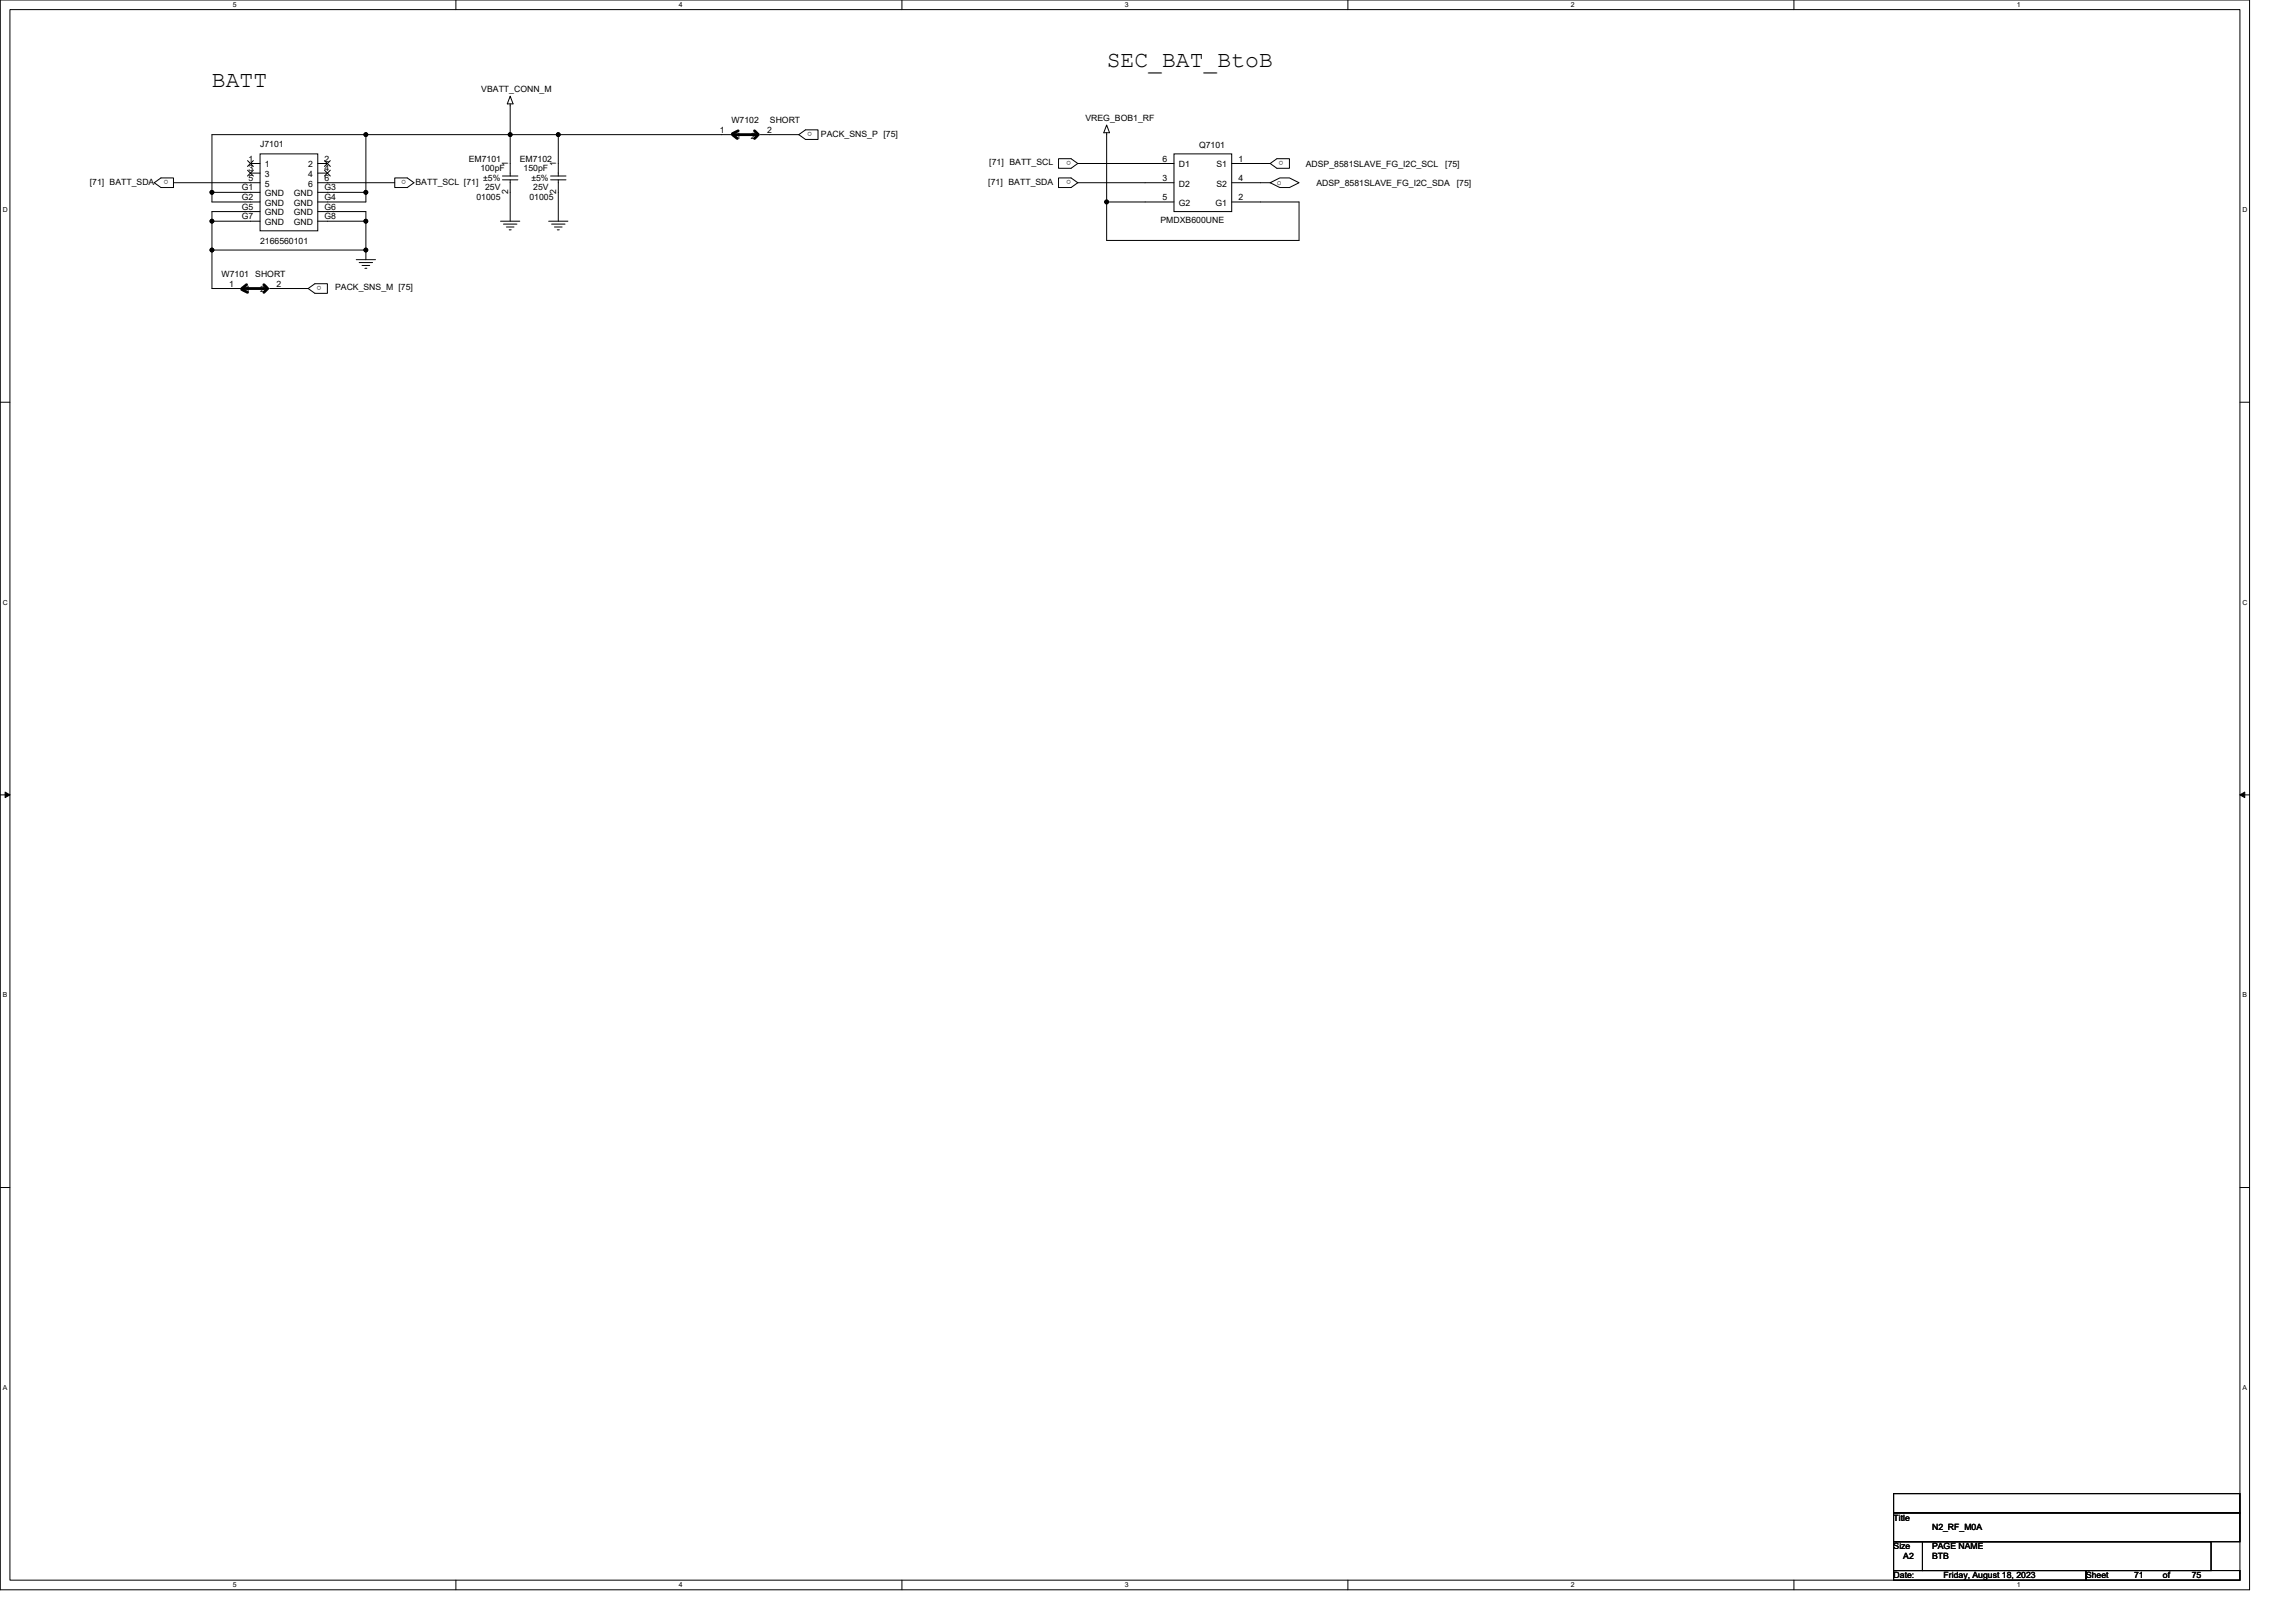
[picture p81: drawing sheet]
<svg xmlns="http://www.w3.org/2000/svg" width="297mm" height="210mm" viewBox="0 0 297 210" stroke-linecap="round" stroke-linejoin="round" font-family="sans-serif">
<defs><g id="words">
<g font-size="3">
<text x="27.4" y="11.2">BATT</text>
<text x="143.2" y="8.7">SEC_BAT_BtoB</text>
</g>
<g font-size="1.1">
<text x="62.3" y="12">VBATT_CONN_M</text>
<text x="93.1" y="17.2">1</text>
<text x="94.6" y="15.9">W7102</text>
<text x="95.3" y="17.9">1</text>
<text x="97.1" y="17.9">2</text>
<text x="99.2" y="17.2">2</text>
<text x="99.6" y="15.9">SHORT</text>
<text x="105.1" y="17.1" transform="rotate(180 105.1 17.1)">o</text>
<text x="106.2" y="17.7">PACK_SNS_P [75]</text>
<text x="140.4" y="15.7">VREG_BOB1_RF</text>
<text x="11.6" y="23.9">[71] BATT_SDA</text>
<text x="21.8" y="23.3" transform="rotate(180 21.8 23.3)">o</text>
<text x="32.2" y="20.9">1</text>
<text x="32.2" y="22.1">3</text>
<text x="32.2" y="23.4">5</text>
<text x="33.6" y="19.1">J7101</text>
<text x="34.3" y="21.7">1</text>
<text x="34.3" y="22.9">3</text>
<text x="39.9" y="21.7">2</text>
<text x="39.9" y="22.9">4</text>
<text x="42" y="20.9">2</text>
<text x="42" y="22.1">4</text>
<text x="42" y="23.4">6</text>
<text x="52.6" y="23.3" transform="rotate(180 52.6 23.3)">o</text>
<text x="53.8" y="23.9">BATT_SCL [71]</text>
<text x="60.7" y="20.9">EM7101</text>
<text x="62.1" y="22.2">100pF</text>
<text x="62.5" y="23.4">±5%</text>
<text x="65.7" y="21.5" transform="rotate(-90 65.7 21.5)">1</text>
<text x="67.2" y="20.9">EM7102</text>
<text x="67.7" y="22.2">150pF</text>
<text x="68.7" y="23.4">±5%</text>
<text x="72" y="21.5" transform="rotate(-90 72 21.5)">1</text>
<text x="127.9" y="23.9">[71] BATT_SDA</text>
<text x="128" y="21.4">[71] BATT_SCL</text>
<text x="138.6" y="20.8" transform="rotate(180 138.6 20.8)">o</text>
<text x="138.6" y="23.3" transform="rotate(180 138.6 23.3)">o</text>
<text x="150.4" y="23.4">3</text>
<text x="150.4" y="20.9">6</text>
<text x="152.5" y="21.7">D1</text>
<text x="155.1" y="19.2">Q7101</text>
<text x="157.4" y="21.7">S1</text>
<text x="160.2" y="20.9">1</text>
<text x="160.2" y="23.4">4</text>
<text x="165.2" y="23.9">o</text>
<text x="166.1" y="20.8" transform="rotate(180 166.1 20.8)">o</text>
<text x="168.9" y="21.7">ADSP_8581SLAVE_FG_I2C_SCL</text>
<text x="187" y="21.7">[75]</text>
<text x="31.3" y="25.9">G2</text>
<text x="31.3" y="24.6">G1</text>
<text x="31.3" y="27.1">G5</text>
<text x="31.3" y="28.4">G7</text>
<text x="34.3" y="24.1">5</text>
<text x="34.3" y="26.6">GND</text>
<text x="34.3" y="25.4">GND</text>
<text x="34.3" y="27.9">GND</text>
<text x="34.3" y="29.1">GND</text>
<text x="38" y="25.4">GND</text>
<text x="38" y="26.6">GND</text>
<text x="38" y="27.9">GND</text>
<text x="38" y="29.1">GND</text>
<text x="39.9" y="24.1">6</text>
<text x="42" y="24.6">G3</text>
<text x="42" y="25.9">G4</text>
<text x="42" y="27.1">G6</text>
<text x="42" y="28.4">G8</text>
<text x="61.6" y="25.9">01005</text>
<text x="62.8" y="24.7">25V</text>
<text x="65.7" y="25.1" transform="rotate(-90 65.7 25.1)">2</text>
<text x="68.5" y="25.9">01005</text>
<text x="69" y="24.7">25V</text>
<text x="72" y="25.1" transform="rotate(-90 72 25.1)">2</text>
<text x="150.1" y="28.9">PMDXB600UNE</text>
<text x="150.4" y="25.9">5</text>
<text x="152.5" y="24.1">D2</text>
<text x="152.5" y="26.6">G2</text>
<text x="157.2" y="26.6">G1</text>
<text x="157.4" y="24.1">S2</text>
<text x="160.2" y="25.9">2</text>
<text x="170.3" y="24">ADSP_8581SLAVE_FG_I2C_SDA</text>
<text x="188.5" y="24">[75]</text>
<text x="28.7" y="35.9">W7101</text>
<text x="33" y="35.9">SHORT</text>
<text x="33.6" y="31.6">2166560101</text>
<text x="29.7" y="37.1">1</text>
<text x="31.8" y="37.8">1</text>
<text x="33.6" y="37.8">2</text>
<text x="35.8" y="37.1">2</text>
<text x="41.6" y="37" transform="rotate(180 41.6 37)">o</text>
<text x="43.4" y="37.6">PACK_SNS_M [75]</text>
<text x="245" y="196.8">Title</text>
<text x="245" y="200.5">Size</text>
<text x="246.2" y="201.8">A2</text>
<text x="250" y="200.5">PAGE NAME</text>
<text x="250" y="201.8">BTB</text>
<text x="250" y="198">N2_RF_M0A</text>
<text x="245" y="204.2">Date:</text>
<text x="251.5" y="204.2">Friday, August 18, 2023</text>
<text x="269.9" y="204.2">Sheet</text>
<text x="276.1" y="204.2">71</text>
<text x="279.8" y="204.2">of</text>
<text x="283.6" y="204.2">75</text>
</g>
<g font-size=".9">
<text x="30.1" y=".9">5</text>
<text x="87.8" y=".9">4</text>
<text x="145.5" y=".9">3</text>
<text x="203.2" y=".9">2</text>
<text x="260.9" y=".9">1</text>
<text x=".4" y="27.4">D</text>
<text x="290.1" y="27.4">D</text>
<text x=".4" y="78.3">C</text>
<text x="290.1" y="78.3">C</text>
<text x=".4" y="129.1">B</text>
<text x="290.1" y="129.1">B</text>
<text x=".4" y="179.9">A</text>
<text x="290.1" y="179.9">A</text>
<text x="30.1" y="205.4">5</text>
<text x="87.8" y="205.4">4</text>
<text x="145.5" y="205.4">3</text>
<text x="203.2" y="205.4">2</text>
<text x="260.9" y="205.4">1</text>
</g>
</g></defs>
<path d="M0 0h291v205.7h-291zM1.3 1.2h288.5v203.3h-288.5z" fill="none" stroke="#000" stroke-width=".13"/>
<g fill="#fff">
<path d="M30.1 .1h.5v1h-.5z"/>
<path d="M30.1 204.6h.5v1h-.5z"/>
</g>
<path d="M59 0v1.2M59 204.5v1.2" fill="none" stroke="#000" stroke-width=".13"/>
<g fill="#fff">
<path d="M87.8 .1h.5v1h-.5z"/>
<path d="M87.8 204.6h.5v1h-.5z"/>
</g>
<path d="M116.7 0v1.2M116.7 204.5v1.2" fill="none" stroke="#000" stroke-width=".13"/>
<g fill="#fff">
<path d="M145.5 .1h.5v1h-.5z"/>
<path d="M145.5 204.6h.5v1h-.5z"/>
</g>
<path d="M174.4 0v1.2M174.4 204.5v1.2" fill="none" stroke="#000" stroke-width=".13"/>
<g fill="#fff">
<path d="M203.2 .1h.5v1h-.5z"/>
<path d="M203.2 204.6h.5v1h-.5z"/>
</g>
<path d="M232.1 0v1.2M232.1 204.5v1.2" fill="none" stroke="#000" stroke-width=".13"/>
<g fill="#fff">
<path d="M260.9 .1h.5v1h-.5z"/>
<path d="M260.9 204.6h.5v1h-.5z"/>
<path d="M.4 26.6h.6v1h-.6z"/>
<path d="M290.1 26.6h.6v1h-.6z"/>
<path d="M.4 77.5h.6v.9h-.6z"/>
<path d="M290.1 77.5h.6v.9h-.6z"/>
</g>
<path d="M0 52.1h1.3M289.8 52.1h1.2" fill="none" stroke="#000" stroke-width=".13"/>
<g fill="#fff">
<path d="M.4 128.3h.5v1h-.5z"/>
<path d="M290.1 128.3h.6v1h-.6z"/>
</g>
<path d="M0 102.9h1.3M.7 102.5l.6 .4-.6 .3zM289.8 102.9l.6-.4v.7zM289.8 102.9h1.2" fill="none" stroke="#000" stroke-width=".13"/>
<path d="M.7 102.5l.6 .4-.6 .3zM289.8 102.9l.6-.4v.7z" fill="#000"/>
<g fill="#fff">
<path d="M.3 179.1h.6v1h-.6z"/>
<path d="M290.1 179.1h.6v1h-.6z"/>
</g>
<g fill="none" stroke="#000" stroke-width=".13">
<path d="M33.6 19.9h7.5v10h-7.5zM47.3 17.4h-19.9v7.5M47.3 17.4v7.5M66 12.4l.4 1h-.8zM66 13.4v4h-18.7M72.2 17.4h-6.2v5.4M94.6 17.4h-22.4v5.4M98.4 17.4h4.9M103.3 17.4l.9-.6h1.6v1.2h-1.6zM143.2 17.2v8.9M143.2 16.2l.3 1h-.7zM151.9 19.9h7.4v7.5h-7.4z"/>
<path d="M20 23.6l.8-.6h1.6v1.3h-1.6zM22.4 23.6h11.2M27.4 32.4v4.9h3.8M27.4 24.9v1.2h6.2M27.4 28.6v3.8M27.4 24.9h6.2M27.4 28.6h6.2M27.4 32.4h19.9M32 20.8l.8 .7M32 22l.8 .8M32.4 21.2h1.2M32.4 22.4h1.2"/>
<path d="M32.8 20.8l-.8 .7M32.8 22l-.8 .8M33.6 27.4h-6.2v1.2M34.9 37.3h5M39.9 37.3l.8-.6h1.7v1.3h-1.7zM41.1 21.2h1.3M41.1 22.4h1.3M41.1 23.6h10M41.1 24.9h6.2M41.1 27.4h6.2v1.2M41.1 28.6h6.2M42 20.8l.7 .7"/>
<path d="M42 22l.7 .8M42.7 20.8l-.7 .7M42.7 22l-.7 .8M46.1 33.6h2.5M46.5 34h1.7M46.8 34.4h1M47.2 34.7h.3M47.3 24.9v1.2h-6.2M47.3 28.6v3.8M47.3 32.4v1.2M51.1 23h1.6l.9 .6-.9 .7h-1.6zM64.8 28.6h2.4"/>
<path d="M65 22.8h2M65 23.3h2M65.1 29h1.8M65.5 29.4h1M65.9 29.7h.2M66 23.3v5.3M71 28.6h2.5M71.2 22.8h2M71.2 23.3h2M71.4 29h1.7M71.7 29.4h1M72.1 29.7h.3"/>
<path d="M72.2 23.3v5.3M136.9 20.5h1.7l.8 .7-.8 .6h-1.7zM136.9 23h1.7l.8 .6-.8 .7h-1.7zM139.4 23.6h12.5M139.4 21.2h12.5M143.2 26.1h8.7M159.3 21.2h5M159.3 26.1h8.8v5h-24.9v-5M159.3 23.6h5M164.3 21.2l.9-.7h1.6v1.3h-1.6zM164.3 23.6l1.3-.6h1.2l1.3 .6-1.3 .7h-1.2zM0 153.7h1.3"/>
<path d="M289.8 153.7h1.2M245 193.3h44.8v2.5h-44.8zM245 195.8h44.8v3.7h-44.8zM245 199.5h3.7v3.7h-3.7zM248.7 199.5h37.4v3.7h-37.4zM245 203.2h24.9v1.3h-24.9zM269.9 203.2h19.9v1.3h-19.9z"/>
<circle cx="47.3" cy="17.4" r=".24"/>
<circle cx="66" cy="17.4" r=".24"/>
<circle cx="72.2" cy="17.4" r=".24"/>
<circle cx="27.4" cy="24.9" r=".24"/>
<circle cx="27.4" cy="28.6" r=".24"/>
<circle cx="27.4" cy="32.4" r=".24"/>
<circle cx="47.3" cy="24.9" r=".24"/>
<circle cx="47.3" cy="32.4" r=".24"/>
<circle cx="47.3" cy="28.6" r=".24"/>
<circle cx="143.2" cy="26.1" r=".24"/>
</g>
<path d="M94.8 17.4l.6 .5M95 17.4h2.7M95.5 16.9l-.7 .4M97.6 16.9l.5 .5M98 17.6l-.4 .3M31.3 37.5l.7 .3M31.5 37.3h2.8M31.9 36.8l-.6 .5M34.1 36.8l.4 .4M34.6 37.3l-.5 .5" fill="none" stroke="#000" stroke-width=".37"/>
<g fill="#000">
<circle cx="47.3" cy="17.4" r=".24"/>
<circle cx="66" cy="17.4" r=".24"/>
<circle cx="72.2" cy="17.4" r=".24"/>
<circle cx="27.4" cy="24.9" r=".24"/>
<circle cx="27.4" cy="28.6" r=".24"/>
<circle cx="27.4" cy="32.4" r=".24"/>
<circle cx="47.3" cy="24.9" r=".24"/>
<circle cx="47.3" cy="32.4" r=".24"/>
<circle cx="47.3" cy="28.6" r=".24"/>
<circle cx="143.2" cy="26.1" r=".24"/>
</g>
<use href="#words"/>
</svg>
